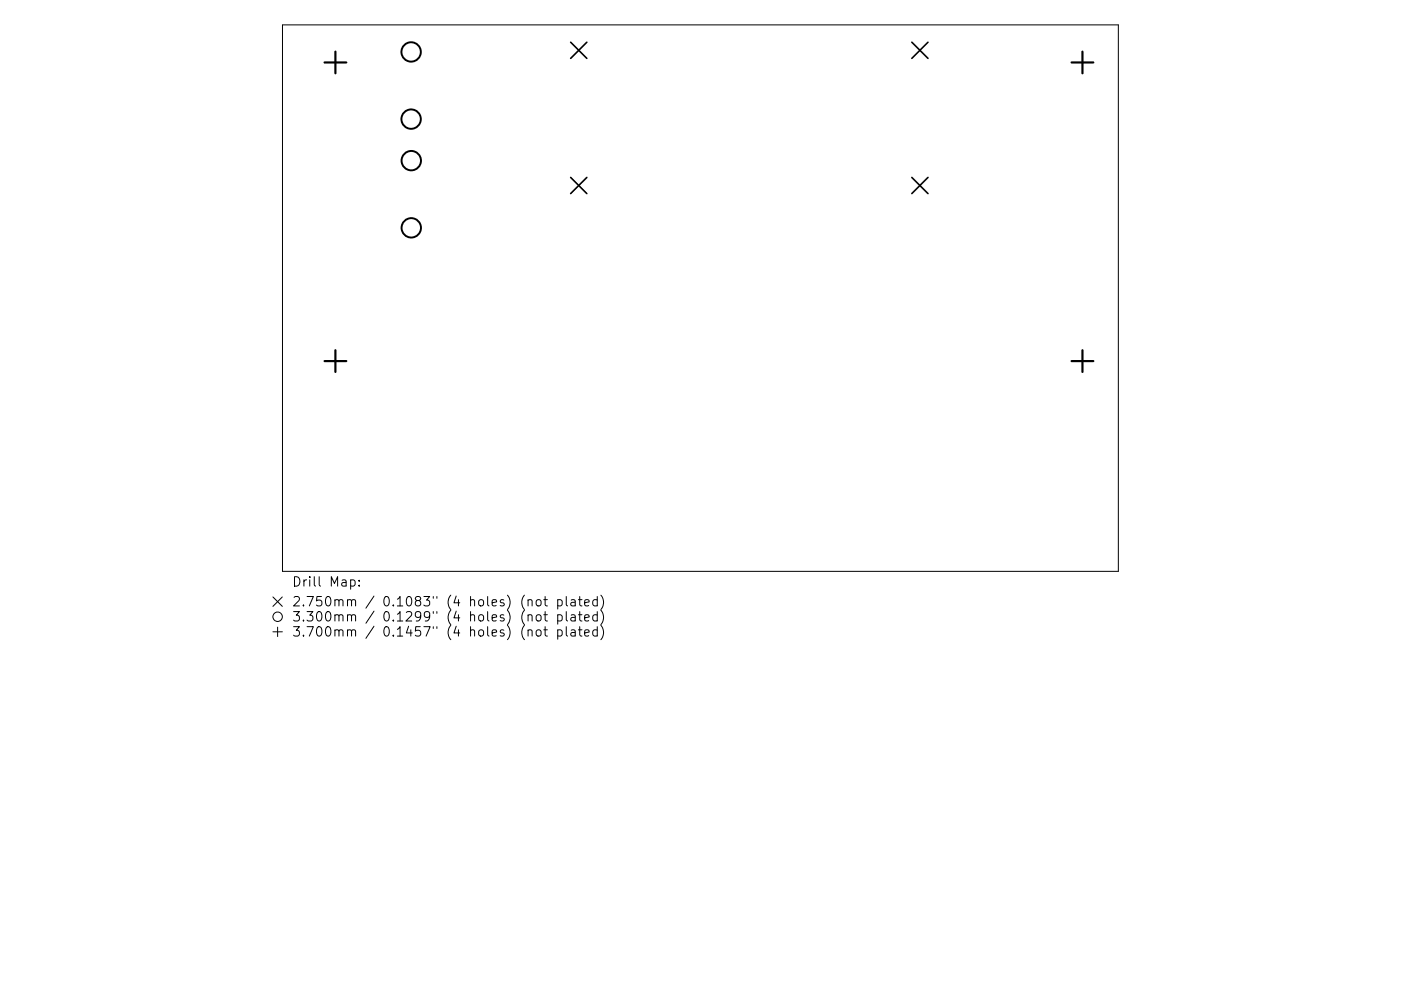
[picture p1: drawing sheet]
<svg xmlns="http://www.w3.org/2000/svg" width="297mm" height="210mm" viewBox="0 0 297 210" stroke-linecap="round" stroke-linejoin="round" font-family="sans-serif">
<defs><g id="words">
<g font-size="2.8">
<text x="61.9" y="124.5">Drill Map:</text>
<text x="61.9" y="128.7">2.750mm / 0.1083&quot; (4 holes) (not plated)</text>
<text x="61.9" y="131.9">3.300mm / 0.1299&quot; (4 holes) (not plated)</text>
<text x="61.9" y="135.1">3.700mm / 0.1457&quot; (4 holes) (not plated)</text>
</g>
</g></defs>
<g fill="none" stroke="#000" stroke-width=".21">
<path d="M59.9 5.3h177.2v115.9h-177.2zM57.9 126.7l2 2M57.9 134.1h2M58.9 133.1v2M59.9 126.7l-2 2M74.3 123.1l.6-.1 .4 .4v.6l-.2 .3h-.8M76.2 124.2v.2M76.2 123.1v.2M112 127.4l.2-.2 .5 .1 .1 1.3M112 130.6a.5 .5 0 0 1 .8 .1v1.1M112 133.8a.5 .5 0 0 1 .8 .1v1.1M113.8 133.8l.1-.1a.54 .54 0 0 1 .8 .3l-.1 .8a.54 .54 0 0 1-.5 .2 .54 .54 0 0 1-.4-.4z"/>
<path d="M113.9 127.3l.2-.1a.54 .54 0 0 1 .6 .4l-.1 .8a.54 .54 0 0 1-.5 .2 .54 .54 0 0 1-.4-.4v-.6zM113.9 130.5a.54 .54 0 0 1 .8 .3l-.1 .8a.54 .54 0 0 1-.5 .2 .54 .54 0 0 1-.4-.4v-.6zM115.3 127.2h.8M115.3 130.4h.8M115.3 133.6h.8M115.6 126.6v1.7l.1 .2 .4 .1M115.6 129.8v1.7l.1 .2 .4 .1M115.6 133v1.7l.1 .2 .4 .1M118.2 127.3l.6-.1 .4 .4v.6l-.2 .3h-.8M118.2 130.5l.6-.1 .4 .4v.6l-.2 .3h-.8M118.2 133.7l.6-.1 .4 .4v.6l-.2 .3h-.8M118.2 127.2v2"/>
<path d="M118.2 130.4v2M118.2 133.6v2M120.1 126.6v1.7l.2 .3M120.1 129.8v1.7l.2 .3M120.1 133v1.7l.2 .3M121.1 127.3h.8l.1 1.3M121.1 130.5h.8l.1 1.3M121.1 133.7h.8l.1 1.3M122 127.7l-.7 .1a.39 .39 0 0 0-.3 .4 .39 .39 0 0 0 .3 .4l.7-.1M122 130.9l-.7 .1a.39 .39 0 0 0-.3 .4 .39 .39 0 0 0 .3 .4l.7-.1M122 134.1l-.7 .1a.39 .39 0 0 0-.3 .4 .39 .39 0 0 0 .3 .4l.7-.1M122.6 127.2h.8"/>
<path d="M122.6 130.4h.8M122.6 133.6h.8M122.9 126.6v1.7l.1 .2 .4 .1M122.9 129.8v1.7l.1 .2 .4 .1M122.9 133v1.7l.1 .2 .4 .1M124 127.9l.9-.2-.1-.4-.6-.1-.2 .3 .1 1h.7M124 131.1l.9-.2-.1-.4-.6-.1-.2 .3 .1 1h.7M124 134.3l.9-.2-.1-.4-.6-.1-.2 .3 .1 1h.7M126.6 127.3l-.5-.1-.4 .4v.6l.2 .3h.7M126.6 130.5l-.5-.1-.4 .4v.6l.2 .3h.7M126.6 133.7l-.5-.1-.4 .4v.6l.2 .3h.7M126.6 126.6v2"/>
<path d="M126.6 129.8v2M126.6 133v2M127.4 126.3a2.29 2.29 0 0 1 0 3M127.4 129.5a2.29 2.29 0 0 1 0 3M127.4 132.7a2.29 2.29 0 0 1 0 3"/>
<circle cx="58.9" cy="130.9" r="1"/>
</g>
<path d="M121 9l3.4 3.4M124.4 9l-3.4 3.4M193.3 9l3.5 3.4M196.8 9l-3.5 3.4M121 37.6l3.4 3.5M124.4 37.6l-3.4 3.5M193.3 37.6l3.5 3.5M196.8 37.6l-3.5 3.5" fill="none" stroke="#000" stroke-width=".34"/>
<g fill="none" stroke="#000" stroke-width=".41">
<circle cx="87.2" cy="11" r="2.06"/>
<circle cx="87.2" cy="25.3" r="2.06"/>
<circle cx="87.2" cy="34.1" r="2.06"/>
<circle cx="87.2" cy="48.3" r="2.06"/>
</g>
<path d="M68.8 13.3h4.6M71.1 10.9v4.7M227.2 13.3h4.6M229.5 10.9v4.7M68.8 76.6h4.6M71.1 74.3v4.6M227.2 76.6h4.6M229.5 74.3v4.6" fill="none" stroke="#000" stroke-width=".46"/>
<use href="#words"/>
</svg>
